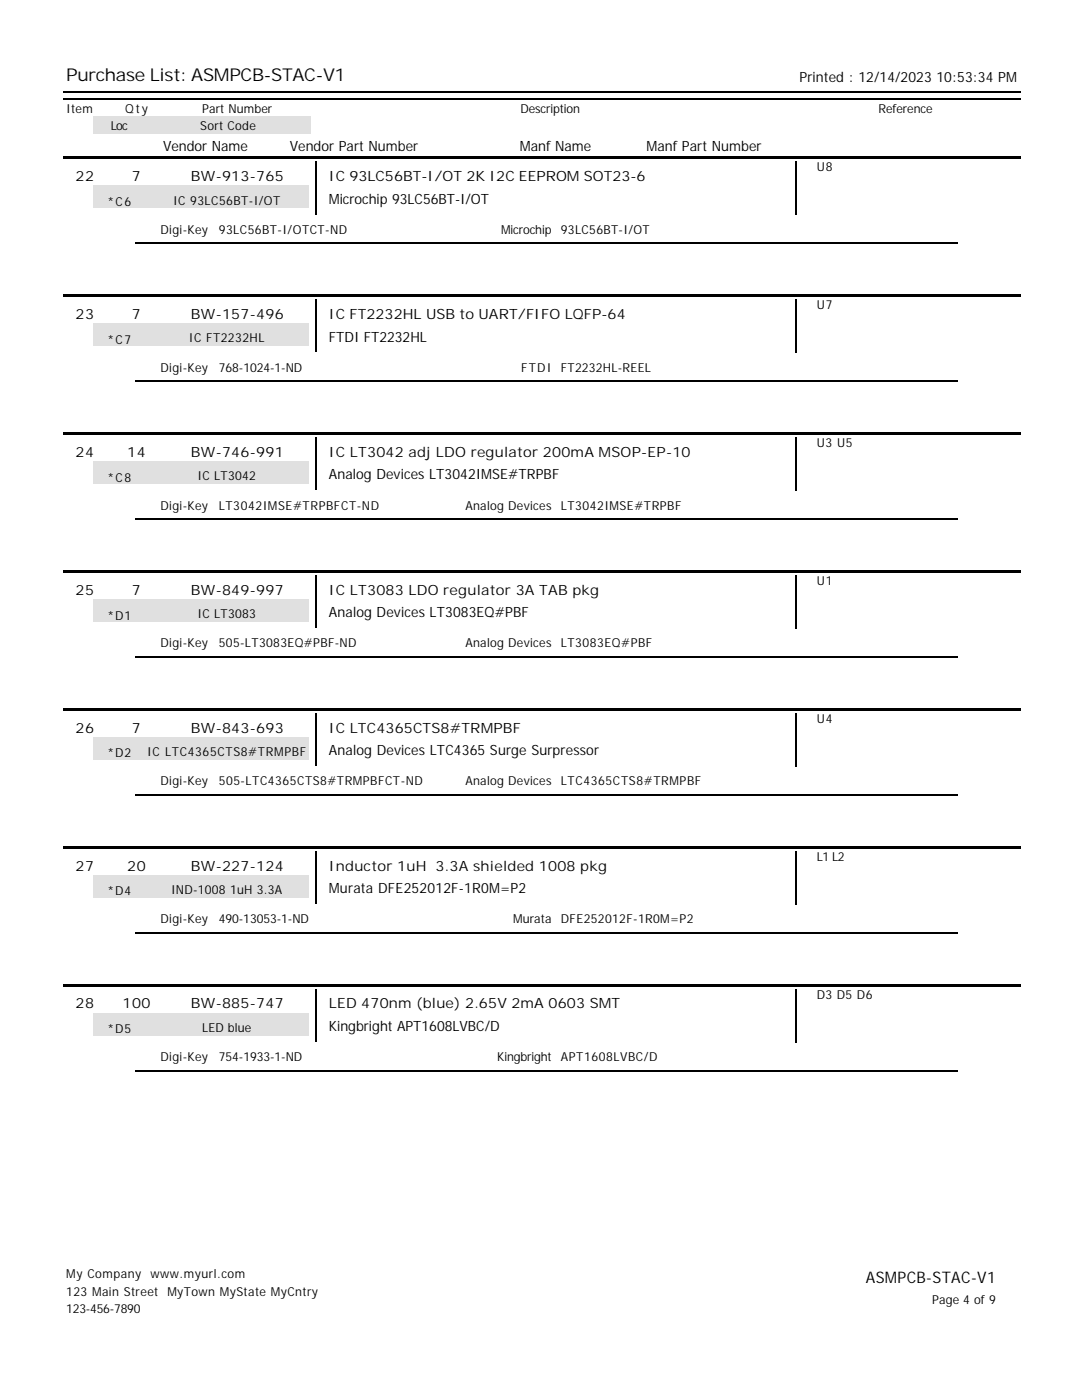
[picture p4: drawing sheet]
<svg xmlns="http://www.w3.org/2000/svg" width="216mm" height="279mm" viewBox="0 0 216 279" stroke-linecap="round" stroke-linejoin="round" font-family="sans-serif">
<defs><g id="words">
<text font-size="3.5" x="13.2" y="16.2">Purchase List: ASMPCB-STAC-V1</text>
<text font-size="3.2" x="172.8" y="256.1">ASMPCB-STAC-V1</text>
<g font-size="2.8">
<text x="159.5" y="16.3">Printed : 12/14/2023 10:53:34 PM</text>
<text x="32.5" y="30.1">Vendor Name</text>
<text x="57.8" y="30.1">Vendor Part Number</text>
<text x="103.7" y="30.1">Manf Name</text>
<text x="129" y="30.1">Manf Part Number</text>
<text x="15.1" y="36.2">22</text>
<text x="26.3" y="36.2">7</text>
<text x="38.1" y="36.2">BW-913-765</text>
<text x="65.6" y="36.2">IC 93LC56BT-I/OT 2K I2C EEPROM SOT23-6</text>
<text x="65.6" y="40.7">Microchip 93LC56BT-I/OT</text>
<text x="15.1" y="63.7">23</text>
<text x="26.3" y="63.7">7</text>
<text x="38.1" y="63.7">BW-157-496</text>
<text x="65.6" y="63.7">IC FT2232HL USB to UART/FIFO LQFP-64</text>
<text x="65.6" y="68.2">FTDI FT2232HL</text>
<text x="15.1" y="91.2">24</text>
<text x="25.4" y="91.2">14</text>
<text x="38.1" y="91.2">BW-746-991</text>
<text x="65.6" y="91.2">IC LT3042 adj LDO regulator 200mA MSOP-EP-10</text>
<text x="65.6" y="95.7">Analog Devices LT3042IMSE#TRPBF</text>
<text x="15.1" y="118.7">25</text>
<text x="26.3" y="118.7">7</text>
<text x="38.1" y="118.7">BW-849-997</text>
<text x="65.6" y="118.7">IC LT3083 LDO regulator 3A TAB pkg</text>
<text x="65.6" y="123.2">Analog Devices LT3083EQ#PBF</text>
<text x="15.1" y="146.2">26</text>
<text x="26.3" y="146.2">7</text>
<text x="38.1" y="146.2">BW-843-693</text>
<text x="65.6" y="146.2">IC LTC4365CTS8#TRMPBF</text>
<text x="65.6" y="150.7">Analog Devices LTC4365 Surge Surpressor</text>
<text x="15.1" y="173.7">27</text>
<text x="25.4" y="173.7">20</text>
<text x="38.1" y="173.7">BW-227-124</text>
<text x="65.6" y="173.7">Inductor 1uH 3.3A shielded 1008 pkg</text>
<text x="65.6" y="178.2">Murata DFE252012F-1R0M=P2</text>
<text x="15.1" y="201.3">28</text>
<text x="24.5" y="201.3">100</text>
<text x="38.1" y="201.3">BW-885-747</text>
<text x="65.6" y="201.3">LED 470nm (blue) 2.65V 2mA 0603 SMT</text>
<text x="65.6" y="205.8">Kingbright APT1608LVBC/D</text>
</g>
<g font-size="2.5">
<text x="13.2" y="22.6">Item</text>
<text x="25" y="22.6">Qty</text>
<text x="40.3" y="22.6">Part Number</text>
<text x="103.8" y="22.6">Description</text>
<text x="175.3" y="22.6">Reference</text>
<text x="22.1" y="26">Loc</text>
<text x="40" y="26">Sort Code</text>
<text x="163" y="34.2">U8</text>
<text x="21.4" y="41.1">*C6</text>
<text x="34.5" y="40.8">IC 93LC56BT-I/OT</text>
<text x="32" y="46.7">Digi-Key</text>
<text x="43.7" y="46.7">93LC56BT-I/OTCT-ND</text>
<text x="100" y="46.7">Microchip</text>
<text x="111.9" y="46.7">93LC56BT-I/OT</text>
<text x="163" y="61.7">U7</text>
<text x="21.4" y="68.6">*C7</text>
<text x="37.7" y="68.4">IC FT2232HL</text>
<text x="32" y="74.2">Digi-Key</text>
<text x="43.7" y="74.2">768-1024-1-ND</text>
<text x="104" y="74.2">FTDI</text>
<text x="111.9" y="74.2">FT2232HL-REEL</text>
<text x="163" y="89.3">U3 U5</text>
<text x="39.4" y="95.9">IC LT3042</text>
<text x="21.4" y="96.1">*C8</text>
<text x="32" y="101.7">Digi-Key</text>
<text x="43.7" y="101.7">LT3042IMSE#TRPBFCT-ND</text>
<text x="92.9" y="101.7">Analog Devices</text>
<text x="111.9" y="101.7">LT3042IMSE#TRPBF</text>
<text x="163" y="116.8">U1</text>
<text x="21.4" y="123.6">*D1</text>
<text x="39.4" y="123.4">IC LT3083</text>
<text x="32" y="129.2">Digi-Key</text>
<text x="43.7" y="129.2">505-LT3083EQ#PBF-ND</text>
<text x="92.9" y="129.2">Analog Devices</text>
<text x="111.9" y="129.2">LT3083EQ#PBF</text>
<text x="163" y="144.3">U4</text>
<text x="21.4" y="151.2">*D2</text>
<text x="29.4" y="150.9">IC LTC4365CTS8#TRMPBF</text>
<text x="32" y="156.7">Digi-Key</text>
<text x="43.7" y="156.7">505-LTC4365CTS8#TRMPBFCT-ND</text>
<text x="92.9" y="156.7">Analog Devices</text>
<text x="111.9" y="156.7">LTC4365CTS8#TRMPBF</text>
<text x="163" y="171.8">L1 L2</text>
<text x="21.4" y="178.7">*D4</text>
<text x="34.1" y="178.4">IND-1008 1uH 3.3A</text>
<text x="32" y="184.2">Digi-Key</text>
<text x="43.7" y="184.2">490-13053-1-ND</text>
<text x="102.4" y="184.2">Murata</text>
<text x="111.9" y="184.2">DFE252012F-1R0M=P2</text>
<text x="163" y="199.3">D3 D5 D6</text>
<text x="21.4" y="206.2">*D5</text>
<text x="40.3" y="205.9">LED blue</text>
<text x="32" y="211.8">Digi-Key</text>
<text x="43.7" y="211.8">754-1933-1-ND</text>
<text x="99.2" y="211.8">Kingbright</text>
<text x="111.9" y="211.8">APT1608LVBC/D</text>
<text x="13.2" y="255.1">My Company</text>
<text x="30" y="255.1">www.myurl.com</text>
<text x="13.2" y="258.6">123 Main Street</text>
<text x="13.2" y="262">123-456-7890</text>
<text x="33.4" y="258.6">MyTown MyState MyCntry</text>
<text x="186" y="260.2">Page 4 of 9</text>
</g>
</g></defs>
<path d="M12.7 18.4h191" fill="none" stroke="#000" stroke-width=".26"/>
<g fill="#fff">
<path d="M27 27h28v4h-28z"/>
<path d="M56.6 27h28.1v4h-28.1z"/>
<path d="M96.8 27h28.1v4h-28.1z"/>
<path d="M126.5 27h28.3v4h-28.3z"/>
</g>
<path d="M12.7 19.7h191" fill="none" stroke="#000" stroke-width=".26"/>
<g fill="#e0e0e0">
<path d="M18.5 23.3h10.9v3.4h-10.9z"/>
<path d="M29.4 23.3h32.5v3.4h-32.5z"/>
</g>
<g fill="#fff">
<path d="M65.1 32.5h89.7v4.5h-89.7z"/>
<path d="M65.1 37h89.7v4.5h-89.7z"/>
</g>
<path d="M158.9 32.3v10.6" fill="none" stroke="#000" stroke-width=".26"/>
<path d="M29.1 37h32.5v4.5h-32.5z" fill="#e0e0e0"/>
<path d="M14 42.9h28.1v4.5h-28.1z" fill="#fff"/>
<path d="M63.1 32.3v10.6" fill="none" stroke="#000" stroke-width=".26"/>
<g fill="#fff">
<path d="M43.1 42.9h45v4.5h-45z"/>
<path d="M88.9 42.9h21.7v4.5h-21.7z"/>
<path d="M111.4 42.9h45v4.5h-45z"/>
</g>
<path d="M12.7 31.2h191v.6h-191z" fill="#000"/>
<path d="M18.5 37h10.9v4.5h-10.9z" fill="#e0e0e0"/>
<path d="M27 48.6h164" fill="none" stroke="#000" stroke-width=".26"/>
<g fill="#fff">
<path d="M27 48.9h28v4.5h-28z"/>
<path d="M56.6 48.9h45v4.5h-45z"/>
<path d="M56.6 53.4h45v4.5h-45z"/>
<path d="M27 53.4h28v4.5h-28z"/>
<path d="M145.8 48.9h45v4.5h-45z"/>
<path d="M116.2 48.9h28v4.5h-28z"/>
<path d="M116.2 53.4h28v4.5h-28z"/>
<path d="M145.8 53.4h45v4.5h-45z"/>
<path d="M65.1 60.1h89.7v4.5h-89.7z"/>
<path d="M65.1 64.6h89.7v4.5h-89.7z"/>
</g>
<path d="M158.9 59.8v10.6" fill="none" stroke="#000" stroke-width=".26"/>
<path d="M29.1 64.6h32.5v4.5h-32.5z" fill="#e0e0e0"/>
<path d="M14 70.4h28.1v4.5h-28.1z" fill="#fff"/>
<path d="M63.1 59.8v10.6" fill="none" stroke="#000" stroke-width=".26"/>
<g fill="#fff">
<path d="M43.1 70.4h45v4.5h-45z"/>
<path d="M88.9 70.4h21.7v4.5h-21.7z"/>
<path d="M111.4 70.4h45v4.5h-45z"/>
</g>
<path d="M12.7 58.7h191v.6h-191z" fill="#000"/>
<path d="M18.5 64.6h10.9v4.5h-10.9z" fill="#e0e0e0"/>
<path d="M27 76.1h164" fill="none" stroke="#000" stroke-width=".26"/>
<g fill="#fff">
<path d="M27 76.5h28v4.5h-28z"/>
<path d="M56.6 76.5h45v4.5h-45z"/>
<path d="M56.6 81h45v4.5h-45z"/>
<path d="M27 81h28v4.5h-28z"/>
<path d="M145.8 76.5h45v4.5h-45z"/>
<path d="M116.2 76.5h28v4.5h-28z"/>
<path d="M116.2 81h28v4.5h-28z"/>
<path d="M145.8 81h45v4.5h-45z"/>
<path d="M65.1 87.6h89.7v4.5h-89.7z"/>
<path d="M65.1 92.1h89.7v4.5h-89.7z"/>
</g>
<path d="M158.9 87.3v10.6" fill="none" stroke="#000" stroke-width=".26"/>
<path d="M29.1 92.1h32.5v4.5h-32.5z" fill="#e0e0e0"/>
<path d="M14 97.9h28.1v4.5h-28.1z" fill="#fff"/>
<path d="M63.1 87.3v10.6" fill="none" stroke="#000" stroke-width=".26"/>
<g fill="#fff">
<path d="M43.1 97.9h45v4.5h-45z"/>
<path d="M88.9 97.9h21.7v4.5h-21.7z"/>
<path d="M111.4 97.9h45v4.5h-45z"/>
</g>
<path d="M12.7 86.3h191v.5h-191z" fill="#000"/>
<path d="M18.5 92.1h10.9v4.5h-10.9z" fill="#e0e0e0"/>
<path d="M27 103.6h164" fill="none" stroke="#000" stroke-width=".26"/>
<g fill="#fff">
<path d="M27 104h28v4.5h-28z"/>
<path d="M56.6 104h45v4.5h-45z"/>
<path d="M56.6 108.5h45v4.5h-45z"/>
<path d="M27 108.5h28v4.5h-28z"/>
<path d="M145.8 104h45v4.5h-45z"/>
<path d="M116.2 104h28v4.5h-28z"/>
<path d="M116.2 108.5h28v4.5h-28z"/>
<path d="M145.8 108.5h45v4.5h-45z"/>
<path d="M65.1 115.1h89.7v4.5h-89.7z"/>
<path d="M65.1 119.6h89.7v4.5h-89.7z"/>
</g>
<path d="M158.9 114.8v10.6" fill="none" stroke="#000" stroke-width=".26"/>
<path d="M29.1 119.6h32.5v4.5h-32.5z" fill="#e0e0e0"/>
<path d="M14 125.4h28.1v4.5h-28.1z" fill="#fff"/>
<path d="M63.1 114.8v10.6" fill="none" stroke="#000" stroke-width=".26"/>
<g fill="#fff">
<path d="M43.1 125.4h45v4.5h-45z"/>
<path d="M88.9 125.4h21.7v4.5h-21.7z"/>
<path d="M111.4 125.4h45v4.5h-45z"/>
</g>
<path d="M12.7 113.8h191v.5h-191z" fill="#000"/>
<path d="M18.5 119.6h10.9v4.5h-10.9z" fill="#e0e0e0"/>
<path d="M27 131.1h164" fill="none" stroke="#000" stroke-width=".26"/>
<g fill="#fff">
<path d="M27 131.5h28v4.5h-28z"/>
<path d="M56.6 131.5h45v4.5h-45z"/>
<path d="M56.6 136h45v4.5h-45z"/>
<path d="M27 136h28v4.5h-28z"/>
<path d="M145.8 131.5h45v4.5h-45z"/>
<path d="M116.2 131.5h28v4.5h-28z"/>
<path d="M116.2 136h28v4.5h-28z"/>
<path d="M145.8 136h45v4.5h-45z"/>
<path d="M65.1 142.6h89.7v4.5h-89.7z"/>
<path d="M65.1 147.1h89.7v4.5h-89.7z"/>
</g>
<path d="M158.9 142.3v10.6" fill="none" stroke="#000" stroke-width=".26"/>
<path d="M29.1 147.1h32.5v4.5h-32.5z" fill="#e0e0e0"/>
<path d="M14 152.9h28.1v4.5h-28.1z" fill="#fff"/>
<path d="M63.1 142.3v10.6" fill="none" stroke="#000" stroke-width=".26"/>
<g fill="#fff">
<path d="M43.1 152.9h45v4.5h-45z"/>
<path d="M88.9 152.9h21.7v4.5h-21.7z"/>
<path d="M111.4 152.9h45v4.5h-45z"/>
</g>
<path d="M12.7 141.3h191v.5h-191z" fill="#000"/>
<path d="M18.5 147.1h10.9v4.5h-10.9z" fill="#e0e0e0"/>
<path d="M27 158.6h164" fill="none" stroke="#000" stroke-width=".26"/>
<g fill="#fff">
<path d="M27 159h28v4.5h-28z"/>
<path d="M56.6 159h45v4.5h-45z"/>
<path d="M56.6 163.5h45v4.5h-45z"/>
<path d="M27 163.5h28v4.5h-28z"/>
<path d="M145.8 159h45v4.5h-45z"/>
<path d="M116.2 159h28v4.5h-28z"/>
<path d="M116.2 163.5h28v4.5h-28z"/>
<path d="M145.8 163.5h45v4.5h-45z"/>
<path d="M65.1 170.1h89.7v4.5h-89.7z"/>
<path d="M65.1 174.6h89.7v4.5h-89.7z"/>
</g>
<path d="M158.9 169.9v10.5" fill="none" stroke="#000" stroke-width=".26"/>
<path d="M29.1 174.6h32.5v4.5h-32.5z" fill="#e0e0e0"/>
<path d="M14 180.4h28.1v4.5h-28.1z" fill="#fff"/>
<path d="M63.1 169.9v10.5" fill="none" stroke="#000" stroke-width=".26"/>
<g fill="#fff">
<path d="M43.1 180.4h45v4.5h-45z"/>
<path d="M88.9 180.4h21.7v4.5h-21.7z"/>
<path d="M111.4 180.4h45v4.5h-45z"/>
</g>
<path d="M12.7 168.8h191v.5h-191z" fill="#000"/>
<path d="M18.5 174.6h10.9v4.5h-10.9z" fill="#e0e0e0"/>
<path d="M27 186.1h164" fill="none" stroke="#000" stroke-width=".26"/>
<g fill="#fff">
<path d="M27 186.5h28v4.5h-28z"/>
<path d="M56.6 186.5h45v4.5h-45z"/>
<path d="M56.6 191h45v4.5h-45z"/>
<path d="M27 191h28v4.5h-28z"/>
<path d="M145.8 186.5h45v4.5h-45z"/>
<path d="M116.2 186.5h28v4.5h-28z"/>
<path d="M116.2 191h28v4.5h-28z"/>
<path d="M145.8 191h45v4.5h-45z"/>
<path d="M65.1 197.6h89.7v4.5h-89.7z"/>
<path d="M65.1 202.1h89.7v4.5h-89.7z"/>
</g>
<path d="M158.9 197.4v10.6" fill="none" stroke="#000" stroke-width=".26"/>
<path d="M29.1 202.1h32.5v4.5h-32.5z" fill="#e0e0e0"/>
<path d="M14 208h28.1v4.5h-28.1z" fill="#fff"/>
<path d="M63.1 197.4v10.6" fill="none" stroke="#000" stroke-width=".26"/>
<g fill="#fff">
<path d="M43.1 208h45v4.5h-45z"/>
<path d="M88.9 208h21.7v4.5h-21.7z"/>
<path d="M111.4 208h45v4.5h-45z"/>
</g>
<path d="M12.7 196.3h191v.5h-191z" fill="#000"/>
<path d="M18.5 202.1h10.9v4.5h-10.9z" fill="#e0e0e0"/>
<path d="M27 213.7h164" fill="none" stroke="#000" stroke-width=".26"/>
<g fill="#fff">
<path d="M27 214h28v4.5h-28z"/>
<path d="M56.6 214h45v4.5h-45z"/>
<path d="M56.6 218.5h45v4.5h-45z"/>
<path d="M27 218.5h28v4.5h-28z"/>
<path d="M145.8 214h45v4.5h-45z"/>
<path d="M116.2 214h28v4.5h-28z"/>
<path d="M116.2 218.5h28v4.5h-28z"/>
<path d="M145.8 218.5h45v4.5h-45z"/>
</g>
<use href="#words"/>
</svg>
